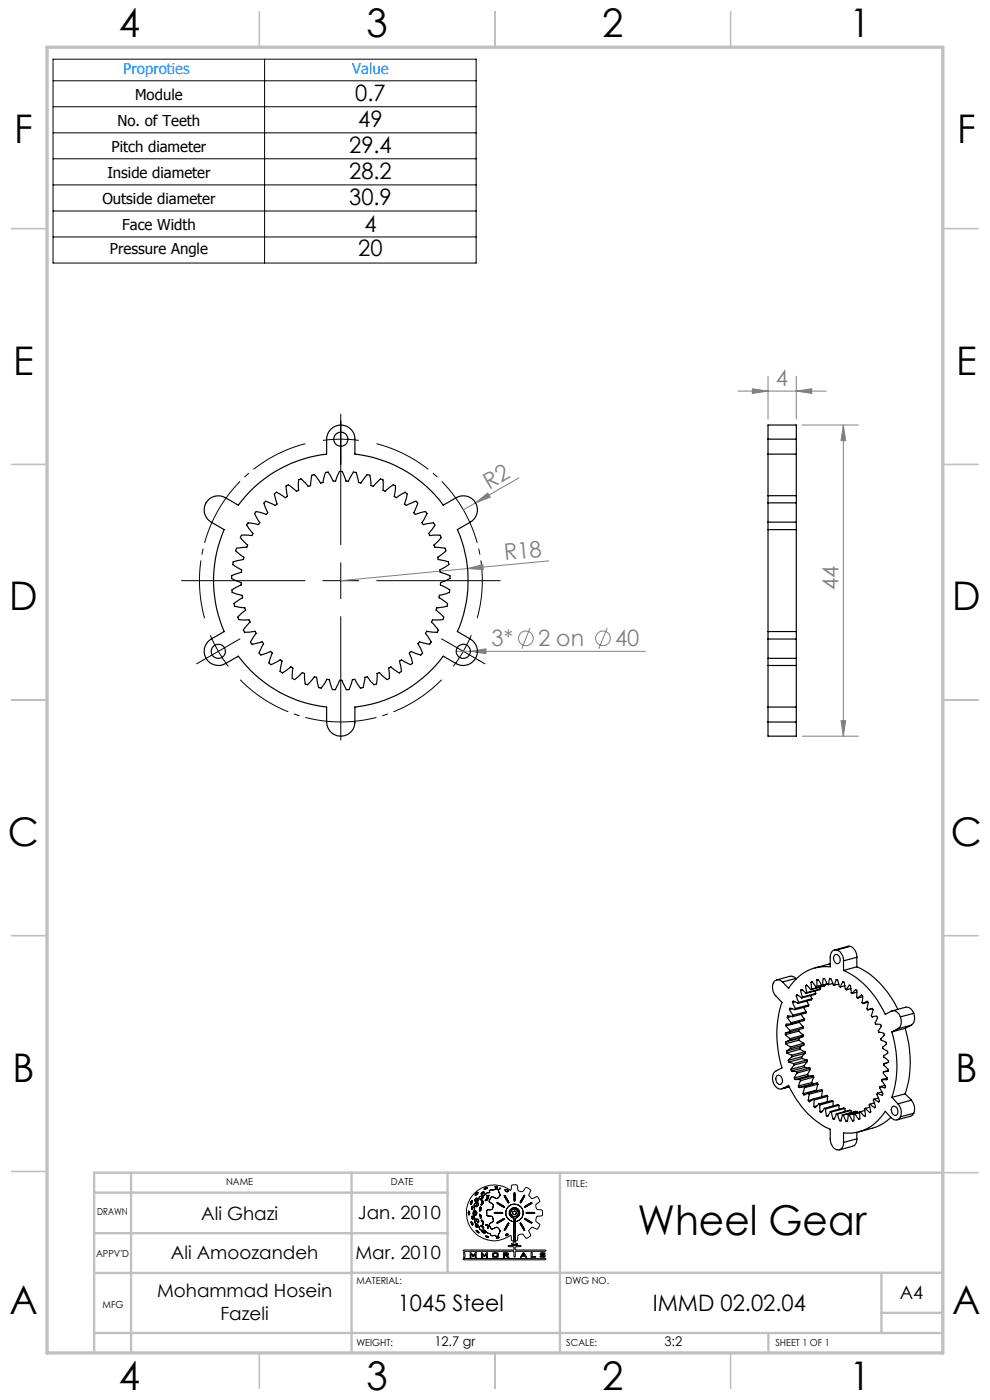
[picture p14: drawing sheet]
<svg xmlns="http://www.w3.org/2000/svg" width="210mm" height="297mm" viewBox="0 0 210 297" stroke-linecap="round" stroke-linejoin="round" font-family="sans-serif">
<defs><g id="words">
<text font-size="8.7" x="135.2" y="261.9">Wheel Gear</text>
<g font-size="8.4">
<text x="25.2" y="7.9">4</text>
<text x="77.7" y="7.9">3</text>
<text x="127.7" y="7.9">2</text>
<text x="180.2" y="7.9">1</text>
<text x="3" y="30.3">F</text>
<text x="203" y="30.3">F</text>
<text x="2.8" y="79.5">E</text>
<text x="202.8" y="79.5">E</text>
<text x="2" y="129.5">D</text>
<text x="202" y="129.5">D</text>
<text x="1.7" y="179.5">C</text>
<text x="201.7" y="179.5">C</text>
<text x="2.7" y="229.5">B</text>
<text x="202.7" y="229.5">B</text>
<text x="2" y="278.8">A</text>
<text x="202" y="278.8">A</text>
<text x="25.2" y="294.9">4</text>
<text x="77.7" y="294.9">3</text>
<text x="127.7" y="294.9">2</text>
<text x="180.2" y="294.9">1</text>
</g>
<g font-size="4.8">
<text x="75.4" y="21.5">0.7</text>
<text x="76" y="27">49</text>
<text x="74.1" y="32.5">29.4</text>
<text x="74.1" y="38.1">28.2</text>
<text x="74.1" y="43.6">30.9</text>
<text x="77.3" y="49.1">4</text>
<text x="76" y="54.2">20</text>
<text x="84.4" y="278.2">1045 Steel</text>
<text x="138.5" y="278.2">IMMD 02.02.04</text>
</g>
<g font-size="4.8" fill="#808080">
<text x="164.6" y="81.9">4</text>
<text x="103.8" y="103.9" transform="rotate(-30 103.8 103.9)">R2</text>
<text x="107.1" y="118.8" transform="rotate(-5 107.1 118.8)">R18</text>
<text x="177.8" y="125.2" transform="rotate(-90 177.8 125.2)">44</text>
<text x="104.3" y="137">3*</text>
<text x="114.1" y="137">2 on</text>
<text x="130.5" y="137">40</text>
</g>
<g font-size="3.9">
<text x="42.7" y="258.9">Ali Ghazi</text>
<text x="75.9" y="258.6">Jan. 2010</text>
<text x="36.2" y="267.1">Ali Amoozandeh</text>
<text x="75.4" y="267.1">Mar. 2010</text>
<text x="33.3" y="275.1">Mohammad Hosein</text>
<text x="190.9" y="275.5">A4</text>
<text x="46.8" y="279.9">Fazeli</text>
</g>
<g font-size="3.2" fill="#0080ff">
<text x="26.2" y="15.7">Proproties</text>
<text x="74.7" y="15.7">Value</text>
</g>
<g font-size="3.2">
<text x="28.7" y="21.2">Module</text>
<text x="24.9" y="26.7">No. of Teeth</text>
<text x="23.6" y="32.3">Pitch diameter</text>
<text x="22.8" y="37.8">Inside diameter</text>
<text x="21.7" y="43.3">Outside diameter</text>
<text x="23.3" y="53.9">Pressure Angle</text>
<text x="25.9" y="48.8">Face Width</text>
</g>
<g font-size="2.8">
<text x="92.1" y="285.6">12.7 gr</text>
<text x="140.9" y="285.6">3:2</text>
</g>
<g font-size="2.1">
<text x="48" y="251.5">NAME</text>
<text x="82.9" y="251.5">DATE</text>
<text x="120.1" y="251.9">TITLE:</text>
<text x="20.6" y="257.7">DRAWN</text>
<text x="20.4" y="266.6">APPV'D</text>
<text x="75.6" y="272.5">MATERIAL:</text>
<text x="120" y="272.5">DWG NO.</text>
<text x="21.8" y="277.4">MFG</text>
<text x="75.6" y="285.5">WEIGHT:</text>
<text x="120.1" y="285.5">SCALE:</text>
<text x="164.5" y="285.6">SHEET 1 OF 1</text>
</g>
</g></defs>
<g fill="none" stroke="#808080" stroke-width=".21">
<path d="M162.9 79.8v9.1M168.9 79.8v9.1M156.6 83h18.7M159.6 82.5l3.3 .5-3.3 .5zM168.9 83l3.3-.5v1zM170.2 90.2h11.9M178.9 90.2v66M178.9 90.2l.5 3.3h-1zM100.9 106.7l2.6-2.1 .5 .9zM110.1 101.4l-11.8 6.8M116.4 119l-17.2 1.6M96.8 138.2h40.1"/>
<path d="M99.2 120.6l3.2-.8 .1 1zM99.2 120.6l-26.9 2.6M99.8 138.2l3.3-.5v1zM112.4 133.2l-1.7 4.5M128.8 133.2l-1.8 4.5M170.2 156.2h11.9M178.4 152.9h1l-.5 3.3z"/>
<circle cx="111.5" cy="135.4" r="1.55"/>
<circle cx="127.9" cy="135.4" r="1.55"/>
</g>
<path d="M64.8 94.1a30 30 0 0 0-21.4 37M101.2 131.1a30 30 0 0 0-21.4-37M50.9 144.2a30 30 0 0 0 42.8 0" fill="none" stroke="#000" stroke-width=".21" stroke-dasharray="15.2 1.3 1.3 1.3" stroke-dashoffset="2.9" stroke-linecap="butt"/>
<g fill="none" stroke="#000" stroke-width=".21">
<path d="M11.3 12.6h89.7v43.2h-89.7zM11.3 17.1h89.7M56.1 12.6v43.2M11.3 22.6h89.7M11.3 28.2h89.7M11.3 33.7h89.7M11.3 39.2h89.7M11.3 44.8h89.7M11.3 50.3h89.7M68.5 93.4a29.2 29.2 0 0 1 7.6 0M72.3 87.9v27.7M72.3 119.4v7.6"/>
<path d="M38.5 123.2h26.2M44.6 134.8l1.7 3.4M46.3 138.2l2.1 3.2M46.3 138.2l-4.6 2.6M50.9 135.5l-4.6 2.7M68.5 123.2h7.6M72.3 130.8v26.2M79.9 123.2h26.2M93.7 135.5l4.6 2.7M98.3 138.2l-2.1 3.2M98.3 138.2l4.6 2.6M100 134.8l-1.7 3.4"/>
<path d="M99.3 257.2l.1 .4M99.6 257.2l-.2-.3-.1 .3M99.6 257.2v.3M99.6 257.5l-.1 .2-.1-.1M99.8 255.1l.1 .4 .3-.4M99.9 259.1a.57 .57 0 0 1 .4 .8zM100 256.3l.1 .3M100.1 258.1l.1 .6M100.1 254.7l.1 .4M100.1 254.7l-.3 .4M100.1 258v.1M100.1 258l.3 .3"/>
<path d="M100.2 258.7h.1M100.3 256.4l-.2 .2M100.3 256h-.2l-.1 .3M100.3 256v.4M100.4 257.2l.1 .8M100.4 258.3l-.1 .4M100.5 253.3a6 6 0 0 1 7.9-.8l.1-1a.78 .78 0 0 1 1-.1 .78 .78 0 0 1 .3 .9 .86 .86 0 0 0 .9 .5 .86 .86 0 0 0 .7-.8l.3-.1 .8 .5-.1 .6a.84 .84 0 0 0 .5 1.3l1-.4 .6 .8v.2l-.8 .6v.6l.2 .5 1.1 .2 .1 1-1.1 .2a.98 .98 0 0 0-.2 1.2l.7 .6-.4 .9-.2 .1-1.1-.5-.7 .8 .4 1.1-.8 .5-.4-.4a.79 .79 0 0 0-1.1-.4 .79 .79 0 0 0-.4 1l-.1 .2-.4 .2v.4l.6 .2-1.4 .1v-.2l.4-.1 .1-.2v-.2l-.5-.2-.1-.8v-.2h-.2a5.9 5.9 0 0 1-7.8-.9 5.9 5.9 0 0 1 .1-7.9zM100.5 258l.1 .2a1.75 1.75 0 0 0 .5 1.5M100.6 256.1l.1 .4-.3 .7M100.7 257.1v-.2h.2l.2 .3M100.7 257.8h.3M100.7 257.1l.1 .4"/>
<path d="M100.8 257.5l-.1 .3M100.9 255.9l.2 .1M100.9 259.8l-.1 .2 .4 .4 .2-.1-.1-.3M100.9 259.8l.4 .2M100.9 253.2l-.1 .3 .1 .1M100.9 255.2l-.3 .3v.6M101 258.7h.4l.1 .2-.1 .5h-.1zM101 255.7l-.1 .2M101.1 254.2h.1v.3l-.2 .3-.3-.1M101.1 254.2l-.4 .5M101.1 259.7l.4 .4M101.1 257.2l-.1 .6"/>
<path d="M101.2 255.1l.3 .2M101.2 255.1l-.2 .6M101.3 252.9l-.4 .3M101.3 252.9l.1 .2M101.4 253.1l-.5 .5M101.5 255.3l-.1 .4-.3 .3M101.5 255.3v.4l-.4 .3M101.5 254.3l-.1 .6-.5 .3M101.5 254.3l-.1 .4-.5 .5M101.8 257.6h-.1l.1 .4M101.8 257.6l.3 .3M101.8 256.1l.3 .2v.3l-.4 .3v-.3"/>
<path d="M101.8 256.1l-.1 .5M101.8 258l.1 .5M102.1 258.9l.1-.1 .4 .5-.2 .5h-.1l.1-.5zM102.1 260v.1M102.1 260l.3 .2M102.1 257.9v.4l-.2 .2M102.1 254.7l.3 .1 .1 .4-.4 .5 .2-.6zM102.2 253l-.1 .3h.1M102.2 254.1l.2-.2-.1 .4-.3 .2-.1-.1M102.2 254.1l-.3 .3M102.2 253.7l-.4 .1-.3 .5M102.2 253.7l-.5 .2-.2 .4"/>
<path d="M102.6 252.8l.1 .1v.2M102.6 252.8l-.4 .2M102.7 253.1l-.5 .2M103 254.6l.1 .1M103.2 254.5l-.2 .1M103.2 253.6l.2 .2 .4-.2h-.3M103.2 253.6h.3M103.2 260l.2 .1M103.2 260l-.2-.2h.3l.2 .2M103.3 257.3v.6l.6 .1M103.3 253.1l-.7 .6h-.4M103.3 257.3v.5l.6 .2"/>
<path d="M103.3 254l-.1 .5M103.3 254l.2 .1v.3M103.4 251.9l-.6 .2M103.4 251.9l-.5 .4h-.2l.1-.2M103.5 254.4l-.4 .3M103.5 260l.1 .5M103.6 253l-.3 .1M103.8 259.7l.1 .5M103.9 252.5v.5h-.3M103.9 258l.6 .1 .1 .6M103.9 258l.5 .1 .2 .6M104 254.3l-.2 .6 .3 .3"/>
<path d="M104 254.3l-.2 .5 .3 .4M104.1 255.2l.5 .3v.4M104.5 256.5l-1.2 .2v.6M104.5 252.4l-.6 .1M104.6 259.1l-.8 .6M104.6 255.9l-.1 .6M104.6 258.7v.4M105 251.8h.6M105 257.2h1.4M105 257.2l-.2 .1 .3 .1M105 251.8l.3 .1M105.1 257.4h1.4"/>
<path d="M105.2 252.2l.5 .2M105.2 252.2l-.7 .2M105.4 259.4l.2 .1M105.4 255.1l.3 .3 1.3 .7-.3-.3M105.4 255.1l.9 .4M105.6 254.1l-.2 .2-1-.4-.4 .4M105.6 251.8l-.3 .1M105.7 252.4l.1 .5M105.8 252.9l.2 .4M106 253.8l-.4 .3M106 252.1h.2l-.3 .1zM106 253.3v.5"/>
<path d="M106 253.3l.1 .3-.1 .2M106.3 255.5l.4 .3M106.4 257.2h.2l-.1 .2M106.6 258.6l-1.2 .8M106.8 258.8l-1.2 .7M106.9 258.5l-.3 .1M106.9 258.5l.1 .1-.2 .2M107 253.7l.4 .7M107 253.6l.2 .1 .7 1.5h-.1l-.4-.8M107 253.6v.1M107.1 252.5l.1 .2M107.2 252.7l.2 .1"/>
<path d="M107.3 257.2v.6l.3 .6M107.3 257.2l.1 .7 .2 .5M107.6 252.4l-.3-.1-.2 .2M107.6 252.4l.2 .2M107.6 252.4l-.4-.1-.1 .2M107.6 258.4l.9 .6M107.7 256.1l-.4 1.1M107.7 256.1l-.3 .5-.1 .6M107.8 259.9l.2-.4-.2-.1-.8 1.4M107.8 259.9l-.3 .4M107.8 252.6l.1 .1M107.9 255.9l-.2 .2"/>
<path d="M107.9 252.7l-.5 .1M108.1 257.7l.5 .6M108.1 257v.7M108.3 257.5l.3 .4M108.5 256.8l-.2 .7M108.6 258.3l.4 .1v.6l-.1 .1-.4-.1M108.6 257.9l.7 .2M108.7 255.5l1.3 .2M108.7 255.5l-.8 .4M108.7 255.5l.6-.1 .7 .3M108.7 257.4l.5 .3M108.7 257.4l.2 .2 .3 .1"/>
<path d="M109 256.5l.7 .2 .3 .5M109 256.5l.5 .1 .5 .6M109 256.5l-.5 .3M109 256.9l-.2 .2-.1 .3M109 254.3v.4M109 254.7l.2 .1M109 256.9l.4 .1 .1 .2v.3l-.3 .2M109 256.9l-.3 .2v.3M109.1 259.2l-.1 2M109.1 259.2l.2 .1v1.8M109.2 254.3l.1 .3M109.3 254l-.1 .3"/>
<path d="M109.3 254l-.2-1-.1 1.3M109.3 254.6l-.1 .2M109.4 258.4l-.1 .7M109.5 256.3h-.8l-.4 .3-.2 .4M109.5 256.3l.6 .5M109.5 256.3l-.5-.1-.5 .2-.4 .6M109.9 258.2l-.5 .2M110 257.2l-.2 .5-.5 .4M110 257.2l-.3 .7-.4 .2M110 255.7l.8 .7M110.1 256.8l.1 .3M110.2 257.7l-.3 .5"/>
<path d="M110.2 257.1v.6M110.3 258.8l-1 .3M110.3 259.5h.3l.7 1.5zM110.7 254.3l-.4 .9M110.8 256.4l.2 .7-.1 .6M110.8 256.4l.1 1.3M110.9 257.7l-.1 .5-.5 .6M110.9 257.7l-.2 .7-.4 .4M111 253.9l-.3 .4M111 253.9l.3-.3-.6 1.3-.4 .3M111.6 258.8l-.3-.3 .5 .2 1.1 .8-.5-.2M111.6 258.8l.4 .3"/>
<path d="M111.6 255.8l-.3 .3 .4-.2M111.7 257.2h1.5M111.7 257.2l-.1 .1 .2 .1M111.8 257.4h1.5M112 259.1l.4 .2M112 255.5l-.4 .3M112.1 255.7l-.4 .2M112.5 255.4l-.4 .3M112.6 255.2h.3M112.6 255.2l-.6 .3M112.9 255.2l-.4 .2M113.2 257.2l.2 .1-.1 .1"/>
<path d="M98.2 265.3l10.7-.1v-.7h-.9l-.2-.2 2.7-.1v.2l-1.2 .1v.6l6.4 .1 .1 .2-6.4 .1-.1 1.1-.2 .1-.1-1.1-.3-.2-10.2 .1zM98.3 267l17.5 .1-.3 .2h-16.9l-.4-.1zM98.4 265.7h.2v1h-.2zM99.7 265.7l.3 .1 .4 .5 .4-.6h.2v1h-.2v-.6l-.5 .5-.4-.5v.6h-.2zM101 261.1a.51 .51 0 0 1 .6 .5zM101.5 260.1l.2 .5M101.7 260.6l.3 .3M102 260.9h.7l.3 .3M102.1 260.1l.3 .3M102.1 265.7l.7 .6 .4-.5 .2-.1v1h-.2v-.6l-.4 .5-.5-.5v.6h-.2zM102.3 261.1l-.1 .2 .2 .2 .4 .1 .1-.1-.1-.2M102.3 261.1l.5 .2"/>
<path d="M102.4 260.2l.2 .3v.1l-.2-.2M103 261.2l.6 .5M103 262.2l.7 .3h-.4zM103.4 260.4l.1 .2 .1-.1M103.4 260.1v.3M103.6 261.7h.3M103.9 261.7l.2 .4M103.9 260.2l.4 .5 .4-.1M104.1 262.1h.6M104.5 265.8h1.2v.9h-1.2zM104.7 265.9v.7M104.7 266.6h.7"/>
<path d="M104.7 265.9h.7M105 262l-.3 .1M105 262l.4 .3M105.1 260.4l-.4 .2M105.1 260.4l.5 .1M105.2 262.6l.6-.2 .1 .1zM105.4 265.9v.7M105.6 260.5l.3 .3M105.7 262.3h-.3M105.8 261.7l-.1 .6M105.9 260.8l.2 .4-.3 .5M105.9 260.8l.2 .3-.3 .6"/>
<path d="M106.8 265.7l1 .1v.5l-.3 .1 .5 .3h-.4l-.4-.3h-.2v.3h-.2zM107 265.9l.6 .1M107 266.2h.6M107 265.9v.3M107 260.8v.2M107.5 261.8l-.3 .2M107.5 261.8l.3 .1M107.5 260.3l-.5 .7M107.6 266v.2M107.8 261.9l-.2 .2-.4-.1M109 261.2v2M109 263.2h.3"/>
<path d="M109.3 262.2v1M109.3 261.1v1.1M110.9 265.8h.3l.5 .9-.9-.2-.4 .2zM111.1 266l.1 .3h-.4zM112.7 265.7h.2v.9h.7v.1h-1zM114.7 265.8h.9v.2h-.2l-.6-.1v.2l.8 .1v.5h-1l-.1-.2 .3-.1 .6 .2v-.3h-.7z"/>
</g>
<g fill="none" stroke="#c0c0c0" stroke-width=".35">
<path d="M55 2.5v7.5M105 2.5v7.5M155 2.5v7.5M2.5 48.5h7.5M200 48.5h7.5M2.5 98.5h7.5M200 98.5h7.5M2.5 148.5h7.5M200 148.5h7.5M2.5 198.5h7.5M200 198.5h7.5M2.5 248.5h7.5"/>
<path d="M200 248.8h7.5M55 287v7.5M105 287v7.5M155 287v7.5"/>
</g>
<path d="M20 253h74.9M27.8 248.8v38.2M74.6 248.8v38.2M94.9 248.8v21.2M118.8 248.8v38.2M200 248.8h-180v38.2M20 261.6h74.9M187 270v12.8M187 278.5h13M200 270h-180M20 282.8h180M163 282.8v4.2" fill="none" stroke="#c0c0c0" stroke-width=".5"/>
<path d="M10 10h190v277h-190z" fill="none" stroke="#c0c0c0" stroke-width=".7"/>
<g fill="#808080">
<path d="M99.8 138.2l3.3-.5v1z"/>
<path d="M99.2 120.6l3.2-.8 .1 1z"/>
<path d="M100.9 106.7l2.6-2.1 .5 .9z"/>
<path d="M168.9 83l3.3-.5v1zM159.6 82.5l3.3 .5-3.3 .5z"/>
<path d="M178.9 90.2l.5 3.3h-1zM178.4 152.9h1l-.5 3.3z"/>
</g>
<g fill="none" stroke="#000" stroke-width=".25">
<path d="M162.9 96.3v8.9M162.9 93.2v-3h6v3M162.9 93.2v3.1M162.9 96.3h6M162.9 93.2h6M168.9 96.3v8.9M168.9 93.2v3.1M44.2 106a2.99 2.99 0 0 1 3.6-.4l2.8 1.6a27 27 0 0 1 18.7-10.9v-3.1a3 3 0 0 1 3-3 3 3 0 0 1 3 3v3.1a26.9 26.9 0 0 1 18.7 10.9l2.8-1.6a3 3 0 0 1 4.1 1.1 3 3 0 0 1-1.1 4.1l-2.8 1.6a26.9 26.9 0 0 1 0 21.6l2.8 1.6a3 3 0 0 1 1.1 4.1 3 3 0 0 1-4.1 1.1l-2.8-1.6a26.9 26.9 0 0 1-18.7 10.8v3.2a3 3 0 0 1-3 3 3 3 0 0 1-3-3v-3.2a26.9 26.9 0 0 1-18.7-10.8l-2.8 1.6a3 3 0 0 1-4.1-1.1 3 3 0 0 1 1.1-4.1l2.8-1.6a26.9 26.9 0 0 1 0-21.6l-2.8-1.6a2.98 2.98 0 0 1-.6-4.8zM56 106.7l.4-.4 2.1 .9 .3-.3-.6-2.1 .5-.4 1.9 1.1 .4-.2-.3-2.2 .5-.3 1.7 1.4 .5-.2-.1-2.2 .2-.1a.63 .63 0 0 1 1 .5l.9 1 .5-.2 .2-2.2 .6-.1 1.3 1.8 .5-.1 .5-2.2h.6l.5 .7a1.71 1.71 0 0 0 .8 1.2h.3l.8-2.1h.6l.8 2.1h.5l1.1-1.9h.5l.6 2.2 .5 .1 1.3-1.8 .6 .1 .2 2.2 .5 .2 .9-1a.67 .67 0 0 1 1-.5 1.56 1.56 0 0 1 .2 1.5l-.1 .8 .5 .2 1.7-1.4 .3 .2a1.48 1.48 0 0 1 .1 1.5l-.2 .8 .4 .3 1.9-1.2 .3 .2a1.85 1.85 0 0 1-.2 1.8 .47 .47 0 0 0 .1 .8l1.6-.7a.57 .57 0 0 1 .9 .2l-.8 2.1 .3 .3 2.1-.6 .4 .4-1.1 2 .3 .4 2.2-.4 .1 .3a1.42 1.42 0 0 1-.6 1.3l-.6 .7 .3 .4 1.9-.1 .3 .1 .1 .3a1.81 1.81 0 0 1-1 1.3l-.5 .4 .2 .5 2.2 .2 .1 .1a.66 .66 0 0 1-.5 1l-1.1 .8 .1 .5 2.1 .5 .1 .6-1.9 1.1v.5l2.2 .8v.5l-2 .9-.1 .5 2 1-.1 .6-2.1 .6-.1 .5 .7 .4a1.48 1.48 0 0 1 1.1 1.1l-.1 .3-2.2 .3-.1 .5 .6 .6a1.32 1.32 0 0 1 1 1.2l-.2 .2-2.2 .1-.2 .5 1.1 1.2a.54 .54 0 0 1 .1 .9l-2.2-.2-.3 .5 1.3 1.8-.3 .5-2.2-.5-.3 .4 .9 1.9-.2 .3a1.53 1.53 0 0 1-1.5-.3l-.7-.3-.2 .2-.2 .1 .3 .8a1.7 1.7 0 0 1 .3 1.5l-.3 .2-2-1-.4 .3 .4 2.2-.4 .3-1.9-1.3-.4 .2 .2 2.2-.5 .3-1.6-1.5-.5 .1-.1 2.3-.6 .2-1.4-1.7-.5 .1-.4 2.2h-.3a1.38 1.38 0 0 1-1-1.1l-.5-.7-.4 .1-.8 2.1h-.4l-.3-.2-.8-1.8h-.5l-.9 2h-.6l-.7-2.1-.5-.1-.4 .7a1.53 1.53 0 0 1-1 1.1h-.3l-.4-2.2-.5-.1-1.4 1.7-.4-.1a1.96 1.96 0 0 1-.3-1.8v-.5l-.5-.2-1.2 1.1a.54 .54 0 0 1-.8 .2l-.1-.1 .1-2.2-.4-.2-1.8 1.3-.5-.4 .4-2.2a.48 .48 0 0 0-.8 .1l-1 .5a.58 .58 0 0 1-.9-.1l.6-2.2-.3-.3-.8 .3a1.54 1.54 0 0 1-1.4 .3 .6 .6 0 0 1 .1-1l.6-1.2-.1-.3-.2-.1-1.3 .3a.7 .7 0 0 1-1.2-.3l.9-1.4a.53 .53 0 0 0 .2-.8l-.1-.1-2.2 .3-.1-.2a.62 .62 0 0 1 .3-1l1-1-.2-.5-2.3-.1-.1-.3a1.34 1.34 0 0 1 .9-1.1l.7-.6-.2-.5-2.1-.3-.2-.5 1.9-1.3-.1-.4-2.2-.7v-.4a1.45 1.45 0 0 1 1.2-.8l.8-.4v-.5l-2.1-.9v-.3a1.31 1.31 0 0 1 1.3-.8l.8-.2 .1-.5-1.9-1.1 .1-.6 2.1-.5 .1-.5-1.7-1.4 .1-.4 2.3-.3 .1-.4-1.5-1.7 .1-.3a1.56 1.56 0 0 1 1.5-.2l.8 .1 .2-.3a1.78 1.78 0 0 0-.8-1.2l-.5-.7 .2-.3a1.61 1.61 0 0 1 1.5 0l.8 .2 .2-.2 .1-.2-.5-.7a1.56 1.56 0 0 1-.5-1.4l.3-.3 2.1 .6 .2-.2a1.72 1.72 0 0 0-.5-1.4zM162.9 106.7v4.1M162.9 105.2v1.5M162.9 112.4v21.6"/>
<path d="M162.9 105.2h6M162.9 110.8h6M162.9 106.7h6M162.9 110.8v1.6M162.9 112.4h6M168.9 106.7v4.1M168.9 105.2v1.5M168.9 112.4v21.6M168.9 110.8v1.6M162.9 135.6v4.1M162.9 139.7v1.5M162.9 135.6h6"/>
<path d="M162.9 139.7h6M162.9 134h6M162.9 134v1.6M168.9 135.6v4.1M168.9 139.7v1.5M168.9 134v1.6M162.9 141.2v8.8M162.9 153.2v3h6v-3M162.9 141.2h6M162.9 150v3.2M162.9 150h6M162.9 153.2h6"/>
<path d="M168.9 141.2v8.8M168.9 150v3.2M166 208.3a1.2 1.2 0 0 0-1.4-.3 1.2 1.2 0 0 0-.7 1.3 2.59 2.59 0 0 0 .7 2l1.3 1.4a22.4 22.4 0 0 0 0 13.9l-1.3 .6a2.26 2.26 0 0 0 1 3.8l.4-.1M166.6 219.5l1 .8M166.6 219.1v.4M166.7 217.6l.9 1M167 215.9l.8 1.1M167.3 219l-.7 .1M167.5 214.2v-.2a.57 .57 0 0 1 .9 .1l.2 .1M167.5 214.2l.7 1.2M167.6 218.9l-1 .2M167.6 218.6v.3"/>
<path d="M167.8 217.2l-1 .1-.1 .3M167.8 217v.2M167.9 215.6l-.9 .3M168.1 212.7l.1-.3 1.1 .5M168.1 212.7l.6 1.3M168.1 214l-.6 .2M168.1 215.7l-1-.2-.1 .4M168.2 215.4l-.1 .3M168.6 212.5l-.5 .2M168.7 214l-.1 .2M168.8 207.6l-.3-.3-.6-.2-3.2 .8M168.8 207.6l-2.8 .7"/>
<path d="M168.8 207.6l.1 .1M168.9 211.3l.2-.3 1 .7M168.9 211.3l.5 1.4M169.3 211.2l-.4 .1M169.4 212.7l-.1 .2M169.4 218.8l1 .8M169.4 218.4v.4M169.4 218.8l-2.8 .7M169.5 216.9l.9 .9M169.5 216.8v.1M169.5 216.9l-2.8 .7M169.8 210.1l.2-.2 .1 .1 .9 .7"/>
<path d="M169.8 210.1l.4 1.4M169.9 215.2l.8 1M170.1 210l-.3 .1M170.2 211.5l-.1 .2M170.4 219.6v.3M170.4 219.9l-.9 .4M170.4 219.6l-2.8 .7M170.4 219.9l-2.8 .8M170.4 217.8v.4l-2.8 .7M170.4 217.8l-2.8 .8M170.5 213.7l.5 .9M170.7 216.2l-.1 .3-2.8 .7"/>
<path d="M170.7 216.2l-2.9 .8M170.9 209.1l.2-.1 .9 .9M170.9 209.1l.3 1.5M171 214.6v.3l-2.9 .8M171 214.6l-2.8 .8M171.2 210.6l-.2 .1M171.2 212.4l.4 .8M171.2 209.1h-.3M171.6 213.2l-.2 .3-2.8 .7M171.6 213.2l-2.9 .8M171.9 211.2l.3 .7M172 208.4l.3-.1 .8 1.1"/>
<path d="M172 208.4l.2 1.4M172.2 209.8l-.2 .1M172.2 211.9l-.1 .2-2.8 .8M172.2 211.9l-2.8 .8M172.3 208.3l-.3 .1M172.9 210.2l.1 .5M173 210.7l-.1 .3-2.8 .7M173 210.7l-2.8 .8M173.3 207.9v1.4M173.3 209.3l-.2 .1M173.5 207.8l.8 1.2h.2M173.5 207.8l-.2 .1"/>
<path d="M173.9 209.4l.1 .4M174 209.8l-.2 .2-2.8 .7M174 209.8l-2.8 .8M174.4 209l-1.1 .3M174.5 209l.9-.3-2.3 .7M175 208.9v.2M175 209.1l-3 .8M175 209.1l-2.8 .7M175.7 208.9l.3-1.3h.2l.4 .9a.41 .41 0 0 0 .4 .5M175.7 208.9h-.2l-.5-1.2-.3-.1-.2 1.4M176.1 204.5l-3.2 .8M176.7 208.6l-1 .3"/>
<path d="M177 209l.4-1.2 .2 .1 .4 1.4 .3 .1M177 202.6a.88 .88 0 0 1 1 .2 .88 .88 0 0 1 .2 .9 .64 .64 0 0 1-.5 .7 .64 .64 0 0 1-.7-.5l-.2-.8zM177.5 201.5a1.25 1.25 0 0 0-1.4 1.6v2a9 9 0 0 0-8.8 4.6l-1.3-1.4M177.5 201.5a2.34 2.34 0 0 1 1.4 2.3M177.9 208.8l-.9 .2M178.3 209.4l.5-1.1 .2 .1 .2 .9a.47 .47 0 0 0 .3 .7M178.9 205.9a18 18 0 0 1 8.9 9.3l1.3-.7a1.52 1.52 0 0 1 1.9 1.2M178.9 203.8v2.1M179.2 209.1l-.9 .3M179.5 210l.7-1 .1 .1 .3 1.5 .2 .1M180.3 200.8a2.32 2.32 0 0 1 1.5 2.3M180.3 200.8l-.3-.1-3 .8"/>
<path d="M180.3 200.8l-2.8 .7M180.5 209.7l-1 .3M180.8 210.7l.6-.7h.2a.46 .46 0 0 1 .2 .7v.9l.2 .1M181.8 205.1a18.3 18.3 0 0 1 8.7 9M181.8 205.1l-2.9 .8M181.8 210.5l-1 .2M181.8 203.1l-2.9 .7M181.8 203.1v2M182 211.7l.8-.6v.1a.43 .43 0 0 1 .2 .6l-.2 .9 .3 .2M183 211.5l-1 .2M183.1 212.9l.8-.5 .1 .1a.57 .57 0 0 1 0 .9v.1a.4 .4 0 0 0 0 .7h.1M184.1 214.2l.3-.1a.45 .45 0 0 1 .7-.1 .45 .45 0 0 1 0 .7l-.3 .7 .2 .3"/>
<path d="M184.1 212.6l-1 .3M185 215.7l.3-.1a.47 .47 0 0 1 .7 0 .47 .47 0 0 1 0 .7l-.4 .7 .2 .3h.4a.55 .55 0 0 1 .7 .3 .55 .55 0 0 1-.4 .7l-.2 .3 .1 .3 .4 .1a.55 .55 0 0 1 .7 .4 .55 .55 0 0 1-.4 .7 .33 .33 0 0 0-.2 .5 1.32 1.32 0 0 1 1.1 .8l-.4 .4a.46 .46 0 0 0-.3 .6 .46 .46 0 0 0 .5 .3 .51 .51 0 0 1 .5 .6 .51 .51 0 0 1-.5 .5l-.4 .1 .1 .4 1 .7v.4l-1 .3M185.1 214l-1 .2M185.2 215.6l-.2 .1M189.2 218.9a23.3 23.3 0 0 1 0 13.9M189.3 214.5l2.8-.8a1.65 1.65 0 0 1 1.7 1.3M190.5 218.2l-1.3 .7M191 215.7a2.02 2.02 0 0 1-.5 2.5M192 218.2a23.3 23.3 0 0 1 0 13.9M192 218.2l-2.8 .7M193.3 217.5l-2.8 .7M193.3 217.5l-1.3 .7"/>
<path d="M193.8 215a2.07 2.07 0 0 1-.5 2.5M193.8 215l-2.8 .7M164.8 228.2a.98 .98 0 0 1 1.1 .4 .98 .98 0 0 1-.1 1.2 .76 .76 0 0 1-.9 .1 .76 .76 0 0 1-.3-.8zM166 230.9l1.3-.6a18.1 18.1 0 0 0 8.8 9.3v2a1.9 1.9 0 0 0 2.2 2.2l.5-.7 .1-.7M166.7 221v.4M166.7 221.4l1 .7M166.8 223l.1 .4M166.9 223.4l1 .5M167.2 224.9l.1 .4M167.3 225.3l1 .3M167.4 230.6l-1.6 .4M167.4 230.5l-1.4 .4"/>
<path d="M167.6 220.3v.4M167.6 220.7l-.9 .3M167.7 222.1v.3M167.7 222.4l-.9 .6M167.8 226.8l.1 .4M167.9 227.2l1 .1M167.9 223.9l.1 .3M168 224.2l-.8 .7M168.3 225.6l.2 .4M168.5 226l-.7 .8M168.5 228.7l.1 .3M168.9 227.3l.2 .3"/>
<path d="M169.1 227.6l-.6 1.1M169.3 230.4l.2 .3M169.5 220.7l1 .6M169.5 220.3v.4M169.5 220.3l-2.8 .7M169.5 220.7l-2.8 .7M169.7 228.9l-1.1 .1M169.7 228.9l.1 .4M169.7 222.2v.4M169.7 222.2l-2.9 .8M169.7 222.6l1 .5M169.7 222.6l-2.8 .8"/>
<path d="M169.8 229.3l-.5 1.1M170 224.2l.1 .3M170 224.2l-2.8 .7M170.1 224.5l1.1 .4M170.1 224.5l-2.8 .8M170.5 230.5l-1 .2M170.5 230.5l.2 .2M170.5 221.3v.4M170.5 221.3l-2.8 .8M170.5 221.7l-.8 .5M170.5 221.7l-2.8 .7M170.6 226.1l.1 .3"/>
<path d="M170.6 226.1l-2.8 .7M170.7 230.7l-.3 1.3M170.7 226.4l1.1 .2M170.7 226.4l-2.8 .8M170.7 223.1l.1 .3M170.7 223.1l-2.8 .8M170.8 223.4l-.8 .8M170.8 223.4l-2.8 .8M171.2 224.9l.1 .3M171.2 224.9l-2.9 .7M171.3 225.2l-.7 .9M171.3 225.2l-2.8 .8"/>
<path d="M171.3 227.9l.1 .3M171.3 227.9l-2.8 .8M171.4 231.9l-.9 .4-.1-.3M171.4 231.9l.3 .2M171.4 228.2l-2.8 .8M171.7 232.1l-.3 1.4M171.8 226.6l.1 .3M171.8 226.6l-2.9 .7M171.9 226.9l-.6 1M171.9 226.9l-2.8 .7M172.2 229.7l.2 .3M172.2 229.7l-2.9 .7"/>
<path d="M172.4 230l-2.9 .7M172.4 233.2l-1 .3M172.5 228.2l.1 .3M172.5 228.2h-1.1M172.5 228.2l-2.8 .7M172.5 233.1l-.8 .6-.3-.2M172.5 233.1l.2 .3M172.5 229.9l-.1 .1M172.6 228.5l-.4 1.2M172.6 228.5l-2.8 .8M172.7 233.4l-.1 1.4M173.2 231.3l.1 .1"/>
<path d="M173.2 231.3l-2.8 .7M173.4 234.6l-.8 .2M173.5 230l-.2-.3-2.8 .8M173.5 230l-.3 1.3M173.5 230l-2.8 .7M173.7 234.2l-.3 .3a.43 .43 0 0 1-.6 .4l-.2-.1M173.7 234.2l.2 .2M173.9 234.4l.1 1.4M174.5 231.4l-.2-.3-2.9 .8M174.5 231.4l-.2 1.3M174.5 235.7l-.5 .1M174.5 231.4l-2.8 .7"/>
<path d="M174.9 235.1l-.6 .8-.1 .1-.2-.2M174.9 235.1l.2 .2M175.1 235.3l.2 1.4M175.6 232.6l-.2-.2-2.9 .7M175.6 232.6l-.1 1.1M175.6 232.6l-2.9 .8M175.7 236.6l-.4 .1M176.1 235.8l-.5 1.1-.3-.2M176.1 235.8l.3 .1M176.4 235.9l.3 1.4M176.7 233.6v1M176.7 233.6l-.2-.1-2.8 .7"/>
<path d="M176.7 233.6l-2.8 .8M177.1 237.2l-.4 .1M177.4 236.3l-.4 1.2-.3-.2M177.4 236.3l.3 .1M177.7 236.4l.4 1.3M177.9 234.5l.1 .8M177.9 234.5l-.2-.2-2.8 .8M177.9 234.5l-2.8 .8M178.4 237.7h-.3M178.7 236.5l-.3 1.3-.3-.1M178.7 236.5h.2M178.9 236.5l.6 1.4"/>
<path d="M179.2 235.2l.1 .6M179.2 235.2l-.2-.1-2.9 .7M179.2 235.2l-2.8 .7M179.7 237.8l-.2 .1M179.9 236.5l-.2 1.4h-.2M179.9 236.5h.3M180.2 236.5l.6 1.3M180.5 235.6l.1 .4M180.5 235.6l-.3-.1-2.8 .8M180.5 235.6l-2.8 .8M181.1 237.7l-.3 .1M181.2 236.4l-.1 1.3"/>
<path d="M181.2 236.3v.1M181.4 236.3l-.2 .1M181.8 235.8v.2M181.8 235.8l-3.1 .7M181.8 235.8l-2.9 .7M182.3 236l-.9 .3M182.3 236l-2.1 .5M182.4 235.9l-2.5 .6M182.5 235.8l-.2 .1 .1 1.4-.2 .2-.8-1.2M183.4 235.6l-.9 .2M183.6 235.1l-.2 .2 .1 1.5-.1 .1-.9-1.1M184.5 234.9l-.9 .2"/>
<path d="M184.5 234.2l-.1 .2 .3 1.5-.2 .1-.9-.9M185.4 233.2l-.2 .2 .5 1.4-.2 .2-1-.8M185.5 234l-1 .2M186.1 231.9l-.1 .2a1.93 1.93 0 0 1 .4 1.6l-1-.5M186.3 232.9l-.9 .3M186.7 230.5v.1a.37 .37 0 0 0 .2 .6l.4 .9-.2 .2-1-.4M187.1 231.7l-1 .2M187.1 229l-.1 .3a1.69 1.69 0 0 1 .7 1.4l-1-.2M187.4 227.4v.3l.8 1M187.5 225.7v.1a.37 .37 0 0 0 .4 .5l.2 .2a.46 .46 0 0 1 .3 .6 .46 .46 0 0 1-.7 .3h-.3M187.7 230.3l-1 .2M188.1 225.5l-.6 .2"/>
<path d="M188.2 228.7l-.1 .4-1-.1M188.2 228.7l-1.1 .3M188.4 227.1l-1 .3M189 237a9.1 9.1 0 0 1-4 2.4l-2.8 .7M189.2 232.8l1.3 1.4M189.3 234.8a.94 .94 0 0 1 1 .3 .94 .94 0 0 1 .1 1 .67 .67 0 0 1-.8 .5 .67 .67 0 0 1-.5-.8v-.4zM190.5 234.2a2.66 2.66 0 0 1 .5 2.7M191 236.9a1.1 1.1 0 0 1-1.9 .2l-1.3-1.3a9.1 9.1 0 0 1-8.9 4.5v2.1M192 232.1l-2.8 .7M192 232.1l1.3 1.3M193.3 233.4a2.8 2.8 0 0 1 .5 2.8M193.3 233.4l-2.8 .8"/>
<path d="M193.8 236.2l-.5 .6-3 .8M193.8 236.2l-2.8 .7M181.8 241.6a1.46 1.46 0 0 1-.9 1.6l-2.9 .7M181.8 240.2v1.4M181.8 241.6l-2.9 .8"/>
<circle cx="72.3" cy="93.2" r="1.5"/>
<circle cx="46.3" cy="138.2" r="1.5"/>
<circle cx="98.3" cy="138.2" r="1.5"/>
</g>
<use href="#words"/>
</svg>
